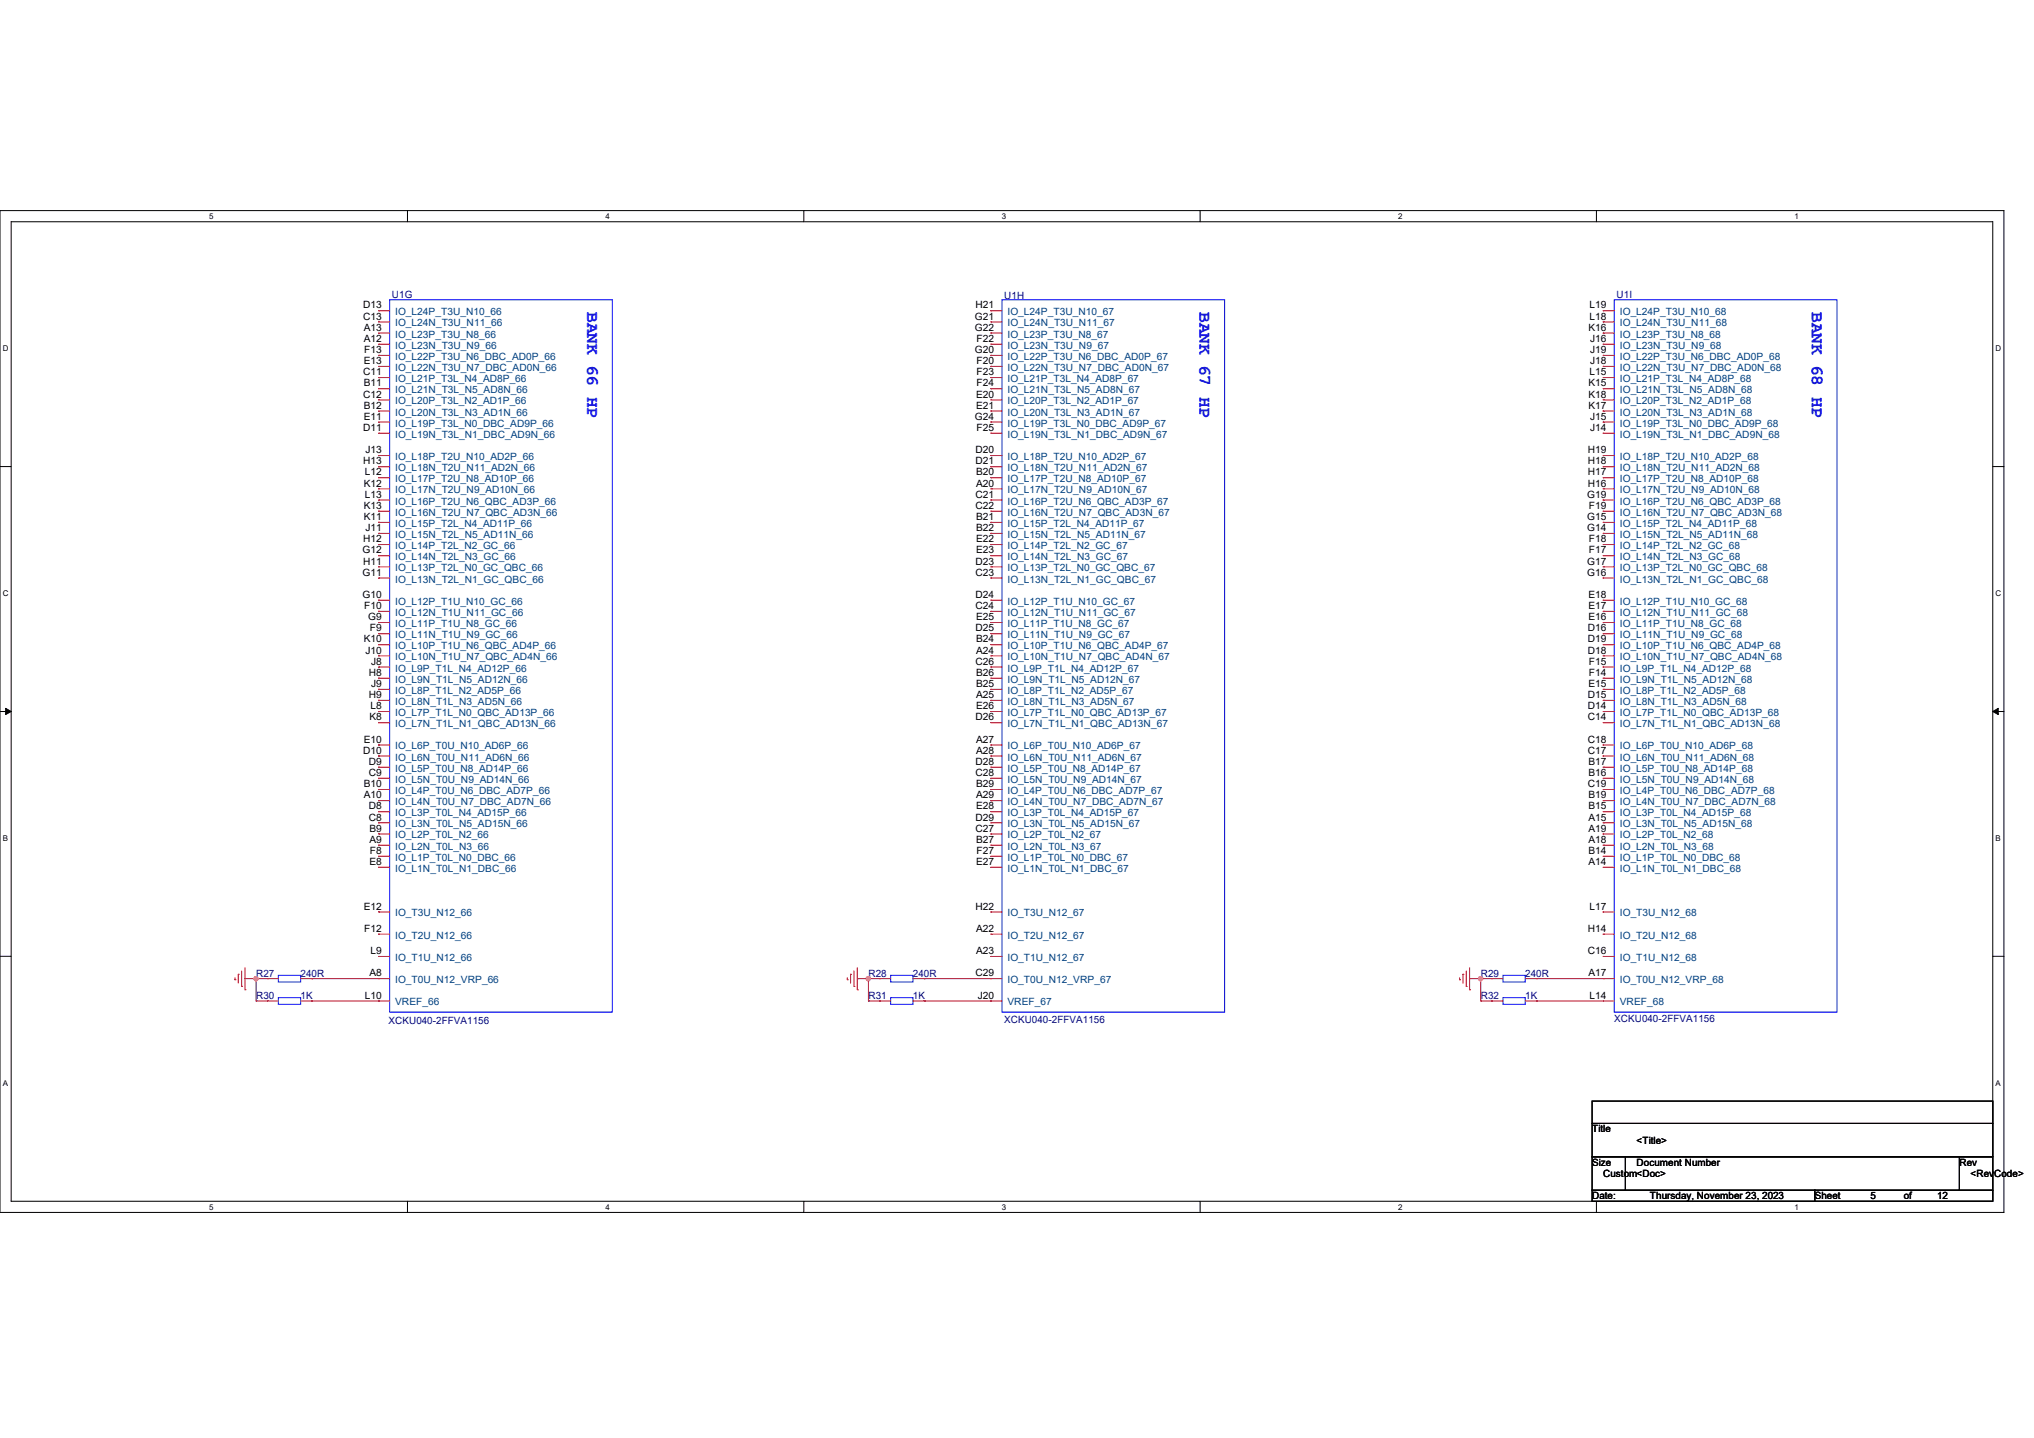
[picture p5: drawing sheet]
<svg xmlns="http://www.w3.org/2000/svg" width="297mm" height="210mm" viewBox="0 0 297 210" stroke-linecap="round" stroke-linejoin="round" font-family="sans-serif">
<defs><g id="words">
<g font-size="2.6" fill="#00f">
<text x="85.7" y="45.5" transform="rotate(90 85.7 45.5)">BANK 66 HP</text>
<text x="175.2" y="45.5" transform="rotate(90 175.2 45.5)">BANK 67 HP</text>
<text x="264.6" y="45.5" transform="rotate(90 264.6 45.5)">BANK 68 HP</text>
</g>
<g font-size="1.5">
<text x="53" y="45">D13</text>
<text x="53" y="46.7">C13</text>
<text x="142.4" y="46.7">G21</text>
<text x="142.4" y="45">H21</text>
<text x="232.1" y="45">L19</text>
<text x="232.1" y="46.7">L18</text>
<text x="53.1" y="48.3">A13</text>
<text x="53.1" y="49.9">A12</text>
<text x="53.1" y="53.2">E13</text>
<text x="53.2" y="51.6">F13</text>
<text x="142.4" y="48.3">G22</text>
<text x="142.4" y="51.6">G20</text>
<text x="142.6" y="49.9">F22</text>
<text x="142.6" y="53.2">F20</text>
<text x="231.9" y="48.3">K16</text>
<text x="232.2" y="49.9">J16</text>
<text x="232.2" y="51.6">J19</text>
<text x="232.2" y="53.2">J18</text>
<text x="53" y="54.8">C11</text>
<text x="53" y="58.1">C12</text>
<text x="53.1" y="56.4">B11</text>
<text x="53.1" y="59.7">B12</text>
<text x="142.5" y="58.1">E20</text>
<text x="142.5" y="59.7">E21</text>
<text x="142.6" y="54.8">F23</text>
<text x="142.6" y="56.4">F24</text>
<text x="231.9" y="56.4">K15</text>
<text x="231.9" y="58.1">K18</text>
<text x="231.9" y="59.7">K17</text>
<text x="232.1" y="54.8">L15</text>
<text x="53" y="62.9">D11</text>
<text x="53.1" y="61.3">E11</text>
<text x="142.4" y="61.3">G24</text>
<text x="142.6" y="62.9">F25</text>
<text x="232.2" y="61.3">J15</text>
<text x="232.2" y="62.9">J14</text>
<text x="53" y="67.8">H13</text>
<text x="53.1" y="71.1">K12</text>
<text x="53.3" y="69.4">L12</text>
<text x="53.4" y="66.2">J13</text>
<text x="142.4" y="66.2">D20</text>
<text x="142.4" y="67.8">D21</text>
<text x="142.5" y="69.4">B20</text>
<text x="142.5" y="71.1">A20</text>
<text x="231.8" y="66.2">H19</text>
<text x="231.8" y="67.8">H18</text>
<text x="231.8" y="69.4">H17</text>
<text x="231.8" y="71.1">H16</text>
<text x="53.1" y="74.3">K13</text>
<text x="53.1" y="75.9">K11</text>
<text x="53.3" y="72.7">L13</text>
<text x="53.4" y="77.6">J11</text>
<text x="142.4" y="72.7">C21</text>
<text x="142.4" y="74.3">C22</text>
<text x="142.5" y="75.9">B21</text>
<text x="142.5" y="77.6">B22</text>
<text x="231.8" y="72.7">G19</text>
<text x="231.8" y="75.9">G15</text>
<text x="231.8" y="77.6">G14</text>
<text x="232" y="74.3">F19</text>
<text x="52.9" y="80.8">G12</text>
<text x="53" y="79.2">H12</text>
<text x="53" y="82.4">H11</text>
<text x="142.4" y="82.4">D23</text>
<text x="142.5" y="79.2">E22</text>
<text x="142.5" y="80.8">E23</text>
<text x="231.8" y="82.4">G17</text>
<text x="232" y="79.2">F18</text>
<text x="232" y="80.8">F17</text>
<text x="52.9" y="84.1">G11</text>
<text x="52.9" y="87.3">G10</text>
<text x="53.2" y="88.9">F10</text>
<text x="142.4" y="84.1">C23</text>
<text x="142.4" y="87.3">D24</text>
<text x="142.4" y="88.9">C24</text>
<text x="231.8" y="84.1">G16</text>
<text x="231.9" y="87.3">E18</text>
<text x="231.9" y="88.9">E17</text>
<text x="53.1" y="93.8">K10</text>
<text x="53.4" y="95.4">J10</text>
<text x="53.8" y="90.6">G9</text>
<text x="54" y="92.2">F9</text>
<text x="142.4" y="92.2">D25</text>
<text x="142.5" y="90.6">E25</text>
<text x="142.5" y="93.8">B24</text>
<text x="142.5" y="95.4">A24</text>
<text x="231.8" y="92.2">D16</text>
<text x="231.8" y="93.8">D19</text>
<text x="231.8" y="95.4">D18</text>
<text x="231.9" y="90.6">E16</text>
<text x="53.9" y="98.7">H8</text>
<text x="53.9" y="101.9">H9</text>
<text x="54.2" y="97.1">J8</text>
<text x="54.2" y="100.3">J9</text>
<text x="142.4" y="97.1">C26</text>
<text x="142.5" y="98.7">B26</text>
<text x="142.5" y="100.3">B25</text>
<text x="142.5" y="101.9">A25</text>
<text x="231.8" y="101.9">D15</text>
<text x="231.9" y="100.3">E15</text>
<text x="232" y="97.1">F15</text>
<text x="232" y="98.7">F14</text>
<text x="53.9" y="105.2">K8</text>
<text x="54.1" y="103.6">L8</text>
<text x="142.4" y="105.2">D26</text>
<text x="142.5" y="103.6">E26</text>
<text x="231.8" y="103.6">D14</text>
<text x="231.8" y="105.2">C14</text>
<text x="53" y="110.1">D10</text>
<text x="53.1" y="108.5">E10</text>
<text x="53.9" y="111.7">D9</text>
<text x="53.9" y="113.3">C9</text>
<text x="142.4" y="111.7">D28</text>
<text x="142.4" y="113.3">C28</text>
<text x="142.5" y="108.5">A27</text>
<text x="142.5" y="110.1">A28</text>
<text x="231.8" y="108.5">C18</text>
<text x="231.8" y="110.1">C17</text>
<text x="231.9" y="111.7">B17</text>
<text x="231.9" y="113.3">B16</text>
<text x="53.1" y="115">B10</text>
<text x="53.1" y="116.6">A10</text>
<text x="53.9" y="118.2">D8</text>
<text x="53.9" y="119.8">C8</text>
<text x="142.4" y="119.8">D29</text>
<text x="142.5" y="115">B29</text>
<text x="142.5" y="116.6">A29</text>
<text x="142.5" y="118.2">E28</text>
<text x="231.8" y="115">C19</text>
<text x="231.9" y="116.6">B19</text>
<text x="231.9" y="118.2">B15</text>
<text x="231.9" y="119.8">A15</text>
<text x="53.9" y="121.5">B9</text>
<text x="53.9" y="123.1">A9</text>
<text x="54" y="124.7">F8</text>
<text x="142.4" y="121.5">C27</text>
<text x="142.5" y="123.1">B27</text>
<text x="142.6" y="124.7">F27</text>
<text x="231.9" y="121.5">A19</text>
<text x="231.9" y="123.1">A18</text>
<text x="231.9" y="124.7">B14</text>
<text x="53.9" y="126.3">E8</text>
<text x="142.5" y="126.3">E27</text>
<text x="231.9" y="126.3">A14</text>
<text x="53.1" y="132.8">E12</text>
<text x="53.2" y="136.1">F12</text>
<text x="142.4" y="132.8">H22</text>
<text x="142.5" y="136.1">A22</text>
<text x="231.8" y="136.1">H14</text>
<text x="232.1" y="132.8">L17</text>
<text x="53.9" y="142.6">A8</text>
<text x="54.1" y="139.3">L9</text>
<text x="142.4" y="142.6">C29</text>
<text x="142.5" y="139.3">A23</text>
<text x="231.8" y="139.3">C16</text>
<text x="231.9" y="142.6">A17</text>
<text x="53.3" y="145.8">L10</text>
<text x="142.8" y="145.8">J20</text>
<text x="232.1" y="145.8">L14</text>
<text x="232.5" y="165.4">Title</text>
<text x="239" y="167">&lt;Title&gt;</text>
<text x="232.5" y="170.2">Size</text>
<text x="234.1" y="171.9">Custom&lt;Doc&gt;</text>
<text x="239" y="170.2">Document Number</text>
<text x="286.1" y="170.2">Rev</text>
<text x="287.7" y="171.9">&lt;RevCode&gt;</text>
<text x="232.5" y="175.1">Date:</text>
<text x="240.9" y="175.1">Thursday, November 23, 2023</text>
<text x="265" y="175.1">Sheet</text>
<text x="273.1" y="175.1">5</text>
<text x="278" y="175.1">of</text>
<text x="282.9" y="175.1">12</text>
</g>
<g font-size="1.5" fill="#000080">
<text x="57.2" y="43.5">U1G</text>
<text x="146.6" y="43.6">U1H</text>
<text x="236.1" y="43.5">U1I</text>
<text x="37.4" y="142.6">R27</text>
<text x="43.9" y="142.6">240R</text>
<text x="126.8" y="142.6">R28</text>
<text x="133.3" y="142.6">240R</text>
<text x="216.2" y="142.6">R29</text>
<text x="222.7" y="142.6">240R</text>
<text x="37.4" y="145.9">R30</text>
<text x="43.9" y="145.9">1K</text>
<text x="56.7" y="149.6">XCKU040-2FFVA1156</text>
<text x="126.8" y="145.9">R31</text>
<text x="133.3" y="145.9">1K</text>
<text x="146.6" y="149.4">XCKU040-2FFVA1156</text>
<text x="216.2" y="145.9">R32</text>
<text x="222.7" y="145.9">1K</text>
<text x="235.7" y="149.3">XCKU040-2FFVA1156</text>
</g>
<g font-size="1.5" fill="#004080">
<text x="57.7" y="46">IO_L24P_T3U_N10_66</text>
<text x="57.7" y="47.7">IO_L24N_T3U_N11_66</text>
<text x="147.1" y="46">IO_L24P_T3U_N10_67</text>
<text x="147.1" y="47.7">IO_L24N_T3U_N11_67</text>
<text x="236.5" y="46">IO_L24P_T3U_N10_68</text>
<text x="236.5" y="47.7">IO_L24N_T3U_N11_68</text>
<text x="57.7" y="49.3">IO_L23P_T3U_N8_66</text>
<text x="57.7" y="50.9">IO_L23N_T3U_N9_66</text>
<text x="57.7" y="52.6">IO_L22P_T3U_N6_DBC_AD0P_66</text>
<text x="147.1" y="49.3">IO_L23P_T3U_N8_67</text>
<text x="147.1" y="50.9">IO_L23N_T3U_N9_67</text>
<text x="147.1" y="52.6">IO_L22P_T3U_N6_DBC_AD0P_67</text>
<text x="236.5" y="49.3">IO_L23P_T3U_N8_68</text>
<text x="236.5" y="50.9">IO_L23N_T3U_N9_68</text>
<text x="236.5" y="52.6">IO_L22P_T3U_N6_DBC_AD0P_68</text>
<text x="57.7" y="54.2">IO_L22N_T3U_N7_DBC_AD0N_66</text>
<text x="57.7" y="55.8">IO_L21P_T3L_N4_AD8P_66</text>
<text x="57.7" y="57.4">IO_L21N_T3L_N5_AD8N_66</text>
<text x="57.7" y="59.1">IO_L20P_T3L_N2_AD1P_66</text>
<text x="147.1" y="54.2">IO_L22N_T3U_N7_DBC_AD0N_67</text>
<text x="147.1" y="55.8">IO_L21P_T3L_N4_AD8P_67</text>
<text x="147.1" y="57.4">IO_L21N_T3L_N5_AD8N_67</text>
<text x="147.1" y="59.1">IO_L20P_T3L_N2_AD1P_67</text>
<text x="236.5" y="54.2">IO_L22N_T3U_N7_DBC_AD0N_68</text>
<text x="236.5" y="55.8">IO_L21P_T3L_N4_AD8P_68</text>
<text x="236.5" y="57.4">IO_L21N_T3L_N5_AD8N_68</text>
<text x="236.5" y="59.1">IO_L20P_T3L_N2_AD1P_68</text>
<text x="57.7" y="60.7">IO_L20N_T3L_N3_AD1N_66</text>
<text x="57.7" y="62.3">IO_L19P_T3L_N0_DBC_AD9P_66</text>
<text x="57.7" y="63.9">IO_L19N_T3L_N1_DBC_AD9N_66</text>
<text x="147.1" y="60.7">IO_L20N_T3L_N3_AD1N_67</text>
<text x="147.1" y="62.3">IO_L19P_T3L_N0_DBC_AD9P_67</text>
<text x="147.1" y="63.9">IO_L19N_T3L_N1_DBC_AD9N_67</text>
<text x="236.5" y="60.7">IO_L20N_T3L_N3_AD1N_68</text>
<text x="236.5" y="62.3">IO_L19P_T3L_N0_DBC_AD9P_68</text>
<text x="236.5" y="63.9">IO_L19N_T3L_N1_DBC_AD9N_68</text>
<text x="57.7" y="67.2">IO_L18P_T2U_N10_AD2P_66</text>
<text x="57.7" y="68.8">IO_L18N_T2U_N11_AD2N_66</text>
<text x="57.7" y="70.4">IO_L17P_T2U_N8_AD10P_66</text>
<text x="147.1" y="67.2">IO_L18P_T2U_N10_AD2P_67</text>
<text x="147.1" y="68.8">IO_L18N_T2U_N11_AD2N_67</text>
<text x="147.1" y="70.4">IO_L17P_T2U_N8_AD10P_67</text>
<text x="236.5" y="67.2">IO_L18P_T2U_N10_AD2P_68</text>
<text x="236.5" y="68.8">IO_L18N_T2U_N11_AD2N_68</text>
<text x="236.5" y="70.4">IO_L17P_T2U_N8_AD10P_68</text>
<text x="57.7" y="72.1">IO_L17N_T2U_N9_AD10N_66</text>
<text x="57.7" y="73.7">IO_L16P_T2U_N6_QBC_AD3P_66</text>
<text x="57.7" y="75.3">IO_L16N_T2U_N7_QBC_AD3N_66</text>
<text x="57.7" y="76.9">IO_L15P_T2L_N4_AD11P_66</text>
<text x="147.1" y="72.1">IO_L17N_T2U_N9_AD10N_67</text>
<text x="147.1" y="73.7">IO_L16P_T2U_N6_QBC_AD3P_67</text>
<text x="147.1" y="75.3">IO_L16N_T2U_N7_QBC_AD3N_67</text>
<text x="147.1" y="76.9">IO_L15P_T2L_N4_AD11P_67</text>
<text x="236.5" y="72.1">IO_L17N_T2U_N9_AD10N_68</text>
<text x="236.5" y="73.7">IO_L16P_T2U_N6_QBC_AD3P_68</text>
<text x="236.5" y="75.3">IO_L16N_T2U_N7_QBC_AD3N_68</text>
<text x="236.5" y="76.9">IO_L15P_T2L_N4_AD11P_68</text>
<text x="57.7" y="78.5">IO_L15N_T2L_N5_AD11N_66</text>
<text x="57.7" y="80.2">IO_L14P_T2L_N2_GC_66</text>
<text x="57.7" y="81.8">IO_L14N_T2L_N3_GC_66</text>
<text x="57.7" y="83.4">IO_L13P_T2L_N0_GC_QBC_66</text>
<text x="147.1" y="78.5">IO_L15N_T2L_N5_AD11N_67</text>
<text x="147.1" y="80.2">IO_L14P_T2L_N2_GC_67</text>
<text x="147.1" y="81.8">IO_L14N_T2L_N3_GC_67</text>
<text x="147.1" y="83.4">IO_L13P_T2L_N0_GC_QBC_67</text>
<text x="236.5" y="78.5">IO_L15N_T2L_N5_AD11N_68</text>
<text x="236.5" y="80.2">IO_L14P_T2L_N2_GC_68</text>
<text x="236.5" y="81.8">IO_L14N_T2L_N3_GC_68</text>
<text x="236.5" y="83.4">IO_L13P_T2L_N0_GC_QBC_68</text>
<text x="57.7" y="85.1">IO_L13N_T2L_N1_GC_QBC_66</text>
<text x="57.7" y="88.3">IO_L12P_T1U_N10_GC_66</text>
<text x="57.7" y="89.9">IO_L12N_T1U_N11_GC_66</text>
<text x="147.1" y="85.1">IO_L13N_T2L_N1_GC_QBC_67</text>
<text x="147.1" y="88.3">IO_L12P_T1U_N10_GC_67</text>
<text x="147.1" y="89.9">IO_L12N_T1U_N11_GC_67</text>
<text x="236.5" y="85.1">IO_L13N_T2L_N1_GC_QBC_68</text>
<text x="236.5" y="88.3">IO_L12P_T1U_N10_GC_68</text>
<text x="236.5" y="89.9">IO_L12N_T1U_N11_GC_68</text>
<text x="57.7" y="91.6">IO_L11P_T1U_N8_GC_66</text>
<text x="57.7" y="93.2">IO_L11N_T1U_N9_GC_66</text>
<text x="57.7" y="94.8">IO_L10P_T1U_N6_QBC_AD4P_66</text>
<text x="147.1" y="91.6">IO_L11P_T1U_N8_GC_67</text>
<text x="147.1" y="93.2">IO_L11N_T1U_N9_GC_67</text>
<text x="147.1" y="94.8">IO_L10P_T1U_N6_QBC_AD4P_67</text>
<text x="236.5" y="91.6">IO_L11P_T1U_N8_GC_68</text>
<text x="236.5" y="93.2">IO_L11N_T1U_N9_GC_68</text>
<text x="236.5" y="94.8">IO_L10P_T1U_N6_QBC_AD4P_68</text>
<text x="57.7" y="96.4">IO_L10N_T1U_N7_QBC_AD4N_66</text>
<text x="57.7" y="98.1">IO_L9P_T1L_N4_AD12P_66</text>
<text x="57.7" y="99.7">IO_L9N_T1L_N5_AD12N_66</text>
<text x="57.7" y="101.3">IO_L8P_T1L_N2_AD5P_66</text>
<text x="147.1" y="96.4">IO_L10N_T1U_N7_QBC_AD4N_67</text>
<text x="147.1" y="98.1">IO_L9P_T1L_N4_AD12P_67</text>
<text x="147.1" y="99.7">IO_L9N_T1L_N5_AD12N_67</text>
<text x="147.1" y="101.3">IO_L8P_T1L_N2_AD5P_67</text>
<text x="236.5" y="96.4">IO_L10N_T1U_N7_QBC_AD4N_68</text>
<text x="236.5" y="98.1">IO_L9P_T1L_N4_AD12P_68</text>
<text x="236.5" y="99.7">IO_L9N_T1L_N5_AD12N_68</text>
<text x="236.5" y="101.3">IO_L8P_T1L_N2_AD5P_68</text>
<text x="57.7" y="102.9">IO_L8N_T1L_N3_AD5N_66</text>
<text x="57.7" y="104.6">IO_L7P_T1L_N0_QBC_AD13P_66</text>
<text x="57.7" y="106.2">IO_L7N_T1L_N1_QBC_AD13N_66</text>
<text x="147.1" y="102.9">IO_L8N_T1L_N3_AD5N_67</text>
<text x="147.1" y="104.6">IO_L7P_T1L_N0_QBC_AD13P_67</text>
<text x="147.1" y="106.2">IO_L7N_T1L_N1_QBC_AD13N_67</text>
<text x="236.5" y="102.9">IO_L8N_T1L_N3_AD5N_68</text>
<text x="236.5" y="104.6">IO_L7P_T1L_N0_QBC_AD13P_68</text>
<text x="236.5" y="106.2">IO_L7N_T1L_N1_QBC_AD13N_68</text>
<text x="57.7" y="109.5">IO_L6P_T0U_N10_AD6P_66</text>
<text x="57.7" y="111.1">IO_L6N_T0U_N11_AD6N_66</text>
<text x="57.7" y="112.7">IO_L5P_T0U_N8_AD14P_66</text>
<text x="147.1" y="109.5">IO_L6P_T0U_N10_AD6P_67</text>
<text x="147.1" y="111.1">IO_L6N_T0U_N11_AD6N_67</text>
<text x="147.1" y="112.7">IO_L5P_T0U_N8_AD14P_67</text>
<text x="236.5" y="109.5">IO_L6P_T0U_N10_AD6P_68</text>
<text x="236.5" y="111.1">IO_L6N_T0U_N11_AD6N_68</text>
<text x="236.5" y="112.7">IO_L5P_T0U_N8_AD14P_68</text>
<text x="57.7" y="114.3">IO_L5N_T0U_N9_AD14N_66</text>
<text x="57.7" y="116">IO_L4P_T0U_N6_DBC_AD7P_66</text>
<text x="57.7" y="117.6">IO_L4N_T0U_N7_DBC_AD7N_66</text>
<text x="57.7" y="119.2">IO_L3P_T0L_N4_AD15P_66</text>
<text x="147.1" y="114.3">IO_L5N_T0U_N9_AD14N_67</text>
<text x="147.1" y="116">IO_L4P_T0U_N6_DBC_AD7P_67</text>
<text x="147.1" y="117.6">IO_L4N_T0U_N7_DBC_AD7N_67</text>
<text x="147.1" y="119.2">IO_L3P_T0L_N4_AD15P_67</text>
<text x="236.5" y="114.3">IO_L5N_T0U_N9_AD14N_68</text>
<text x="236.5" y="116">IO_L4P_T0U_N6_DBC_AD7P_68</text>
<text x="236.5" y="117.6">IO_L4N_T0U_N7_DBC_AD7N_68</text>
<text x="236.5" y="119.2">IO_L3P_T0L_N4_AD15P_68</text>
<text x="57.7" y="120.8">IO_L3N_T0L_N5_AD15N_66</text>
<text x="57.7" y="122.4">IO_L2P_T0L_N2_66</text>
<text x="57.7" y="124.1">IO_L2N_T0L_N3_66</text>
<text x="57.7" y="125.7">IO_L1P_T0L_N0_DBC_66</text>
<text x="147.1" y="120.8">IO_L3N_T0L_N5_AD15N_67</text>
<text x="147.1" y="122.4">IO_L2P_T0L_N2_67</text>
<text x="147.1" y="124.1">IO_L2N_T0L_N3_67</text>
<text x="147.1" y="125.7">IO_L1P_T0L_N0_DBC_67</text>
<text x="236.5" y="120.8">IO_L3N_T0L_N5_AD15N_68</text>
<text x="236.5" y="122.4">IO_L2P_T0L_N2_68</text>
<text x="236.5" y="124.1">IO_L2N_T0L_N3_68</text>
<text x="236.5" y="125.7">IO_L1P_T0L_N0_DBC_68</text>
<text x="57.7" y="127.3">IO_L1N_T0L_N1_DBC_66</text>
<text x="147.1" y="127.3">IO_L1N_T0L_N1_DBC_67</text>
<text x="236.5" y="127.3">IO_L1N_T0L_N1_DBC_68</text>
<text x="57.7" y="133.8">IO_T3U_N12_66</text>
<text x="57.7" y="137.1">IO_T2U_N12_66</text>
<text x="147.1" y="133.8">IO_T3U_N12_67</text>
<text x="147.1" y="137.1">IO_T2U_N12_67</text>
<text x="236.5" y="133.8">IO_T3U_N12_68</text>
<text x="236.5" y="137.1">IO_T2U_N12_68</text>
<text x="57.7" y="140.3">IO_T1U_N12_66</text>
<text x="57.7" y="143.6">IO_T0U_N12_VRP_66</text>
<text x="147.1" y="140.3">IO_T1U_N12_67</text>
<text x="147.1" y="143.6">IO_T0U_N12_VRP_67</text>
<text x="236.5" y="140.3">IO_T1U_N12_68</text>
<text x="236.5" y="143.6">IO_T0U_N12_VRP_68</text>
<text x="57.7" y="146.8">VREF_66</text>
<text x="147.1" y="146.8">VREF_67</text>
<text x="236.5" y="146.8">VREF_68</text>
</g>
<g font-size="1.2">
<text x="30.6" y="32">5</text>
<text x="88.4" y="32">4</text>
<text x="146.3" y="32">3</text>
<text x="204.2" y="32">2</text>
<text x="262" y="32">1</text>
<text x=".4" y="51.3">D</text>
<text x="291.4" y="51.3">D</text>
<text x=".4" y="87">C</text>
<text x="291.4" y="87">C</text>
<text x=".4" y="122.8">B</text>
<text x="291.4" y="122.8">B</text>
<text x=".4" y="158.6">A</text>
<text x="291.4" y="158.6">A</text>
<text x="30.6" y="176.7">5</text>
<text x="88.4" y="176.7">4</text>
<text x="146.3" y="176.7">3</text>
<text x="204.2" y="176.7">2</text>
<text x="262" y="176.7">1</text>
</g>
</g></defs>
<path d="M0 30.8h292.6v146.3h-292.6zM1.6 32.4h289.4v143h-289.4z" fill="none" stroke="#000" stroke-width=".15"/>
<g fill="#fff">
<path d="M30.6 30.9h.6v1.3h-.6z"/>
<path d="M30.6 175.6h.6v1.3h-.6z"/>
</g>
<path d="M59.5 30.8v1.6M59.5 175.4v1.7" fill="none" stroke="#000" stroke-width=".15"/>
<g fill="#fff">
<path d="M88.4 30.9h.7v1.3h-.7z"/>
<path d="M88.4 175.6h.7v1.3h-.7z"/>
</g>
<path d="M117.4 30.8v1.6M117.4 175.4v1.7" fill="none" stroke="#000" stroke-width=".15"/>
<g fill="#fff">
<path d="M146.3 30.9h.6v1.3h-.6z"/>
<path d="M146.3 175.6h.6v1.3h-.6z"/>
</g>
<path d="M175.2 30.8v1.6M175.2 175.4v1.7" fill="none" stroke="#000" stroke-width=".15"/>
<g fill="#fff">
<path d="M204.2 30.9h.6v1.3h-.6z"/>
<path d="M204.2 175.6h.6v1.3h-.6z"/>
</g>
<path d="M233.1 30.8v1.6M233.1 175.4v1.7" fill="none" stroke="#000" stroke-width=".15"/>
<g fill="#fff">
<path d="M262 30.9h.7v1.3h-.7z"/>
<path d="M262 175.6h.7v1.3h-.7z"/>
<path d="M.4 50.2h.8v1.3h-.8z"/>
<path d="M291.4 50.2h.8v1.3h-.8z"/>
<path d="M.4 86h.8v1.3h-.8z"/>
<path d="M291.4 86h.8v1.3h-.8z"/>
</g>
<path d="M0 68.1h1.6M291 68.1h1.6" fill="none" stroke="#000" stroke-width=".15"/>
<g fill="#fff">
<path d="M.4 121.8h.8v1.3h-.8z"/>
<path d="M291.4 121.8h.8v1.3h-.8z"/>
</g>
<path d="M0 103.9h1.6M291 103.9h1.6" fill="none" stroke="#000" stroke-width=".15"/>
<path d="M.8 103.4l.8 .5-.8 .5zM291 103.9l.8-.5v1z" fill="#000" stroke="#000" stroke-width=".15"/>
<g fill="#fff">
<path d="M.4 157.5h.8v1.3h-.8z"/>
<path d="M291.4 157.5h.8v1.3h-.8z"/>
</g>
<path d="M0 139.7h1.6M291 139.7h1.6M232.5 160.8h58.5v3.3h-58.5zM232.5 164.1h58.5v4.8h-58.5zM232.5 168.9h4.8v4.9h-4.8zM232.5 173.8h32.5v1.6h-32.5zM237.3 168.9h48.8v4.9h-48.8zM265 173.8h26v1.6h-26zM286.1 168.9h4.9v4.9h-4.9z" fill="none" stroke="#000" stroke-width=".15"/>
<g fill="none" stroke="#f00" stroke-width=".15">
<path d="M55.3 45.4h.1M55.3 47h.1M55.3 48.6h.1M55.3 50.3h.1M55.3 51.9h.1M55.3 53.5h.1M55.3 55.1h.1M55.3 56.8h.1M55.3 58.4h.1M55.3 45.4h1.6M55.3 47h1.6M55.3 48.6h1.6"/>
<path d="M55.3 50.3h1.6M55.3 51.9h1.6M55.3 53.5h1.6M55.3 55.1h1.6M55.3 56.8h1.6M55.3 58.4h1.6M144.7 45.4h.1M144.7 47h.1M144.7 48.6h.1M144.7 50.3h.1M144.7 51.9h.1M144.7 53.5h.1"/>
<path d="M144.7 55.1h.1M144.7 56.8h.1M144.7 58.4h.1M144.7 45.4h1.6M144.7 47h1.6M144.7 48.6h1.6M144.7 50.3h1.6M144.7 51.9h1.6M144.7 53.5h1.6M144.7 55.1h1.6M144.7 56.8h1.6M144.7 58.4h1.6"/>
<path d="M234.1 45.4h.1M234.1 47h.1M234.1 48.6h.1M234.1 50.3h.1M234.1 51.9h.1M234.1 53.5h.1M234.1 55.1h.1M234.1 56.8h.1M234.1 58.4h.1M234.1 45.4h1.6M234.1 47h1.6M234.1 48.6h1.6"/>
<path d="M234.1 50.3h1.6M234.1 51.9h1.6M234.1 53.5h1.6M234.1 55.1h1.6M234.1 56.8h1.6M234.1 58.4h1.6M55.3 60h.1M55.3 61.6h.1M55.3 63.3h.1M55.3 66.5h.1M55.3 68.2h.1M55.3 69.8h.1"/>
<path d="M55.3 71.4h.1M55.3 73h.1M55.3 74.7h.1M55.3 76.3h.1M55.3 77.9h.1M55.3 79.5h.1M55.3 60h1.6M55.3 61.6h1.6M55.3 63.3h1.6M55.3 66.5h1.6M55.3 68.2h1.6M55.3 69.8h1.6"/>
<path d="M55.3 71.4h1.6M55.3 73h1.6M55.3 74.7h1.6M55.3 76.3h1.6M55.3 77.9h1.6M55.3 79.5h1.6M144.7 60h.1M144.7 61.6h.1M144.7 63.3h.1M144.7 66.5h.1M144.7 68.2h.1M144.7 69.8h.1"/>
<path d="M144.7 71.4h.1M144.7 73h.1M144.7 74.7h.1M144.7 76.3h.1M144.7 77.9h.1M144.7 79.5h.1M144.7 60h1.6M144.7 61.6h1.6M144.7 63.3h1.6M144.7 66.5h1.6M144.7 68.2h1.6M144.7 69.8h1.6"/>
<path d="M144.7 71.4h1.6M144.7 73h1.6M144.7 74.7h1.6M144.7 76.3h1.6M144.7 77.9h1.6M144.7 79.5h1.6M234.1 60h.1M234.1 61.6h.1M234.1 63.3h.1M234.1 66.5h.1M234.1 68.2h.1M234.1 69.8h.1"/>
<path d="M234.1 71.4h.1M234.1 73h.1M234.1 74.7h.1M234.1 76.3h.1M234.1 77.9h.1M234.1 79.5h.1M234.1 60h1.6M234.1 61.6h1.6M234.1 63.3h1.6M234.1 66.5h1.6M234.1 68.2h1.6M234.1 69.8h1.6"/>
<path d="M234.1 71.4h1.6M234.1 73h1.6M234.1 74.7h1.6M234.1 76.3h1.6M234.1 77.9h1.6M234.1 79.5h1.6M55.3 81.2h.1M55.3 82.8h.1M55.3 84.4h.1M55.3 87.7h.1M55.3 89.3h.1M55.3 90.9h.1"/>
<path d="M55.3 92.5h.1M55.3 94.1h.1M55.3 95.8h.1M55.3 97.4h.1M55.3 99h.1M55.3 81.2h1.6M55.3 82.8h1.6M55.3 84.4h1.6M55.3 87.7h1.6M55.3 89.3h1.6M55.3 90.9h1.6M55.3 92.5h1.6"/>
<path d="M55.3 94.1h1.6M55.3 95.8h1.6M55.3 97.4h1.6M55.3 99h1.6M144.7 81.2h.1M144.7 82.8h.1M144.7 84.4h.1M144.7 87.7h.1M144.7 89.3h.1M144.7 90.9h.1M144.7 92.5h.1M144.7 94.1h.1"/>
<path d="M144.7 95.8h.1M144.7 97.4h.1M144.7 99h.1M144.7 81.2h1.6M144.7 82.8h1.6M144.7 84.4h1.6M144.7 87.7h1.6M144.7 89.3h1.6M144.7 90.9h1.6M144.7 92.5h1.6M144.7 94.1h1.6M144.7 95.8h1.6"/>
<path d="M144.7 97.4h1.6M144.7 99h1.6M234.1 81.2h.1M234.1 82.8h.1M234.1 84.4h.1M234.1 87.7h.1M234.1 89.3h.1M234.1 90.9h.1M234.1 92.5h.1M234.1 94.1h.1M234.1 95.8h.1M234.1 97.4h.1"/>
<path d="M234.1 99h.1M234.1 81.2h1.6M234.1 82.8h1.6M234.1 84.4h1.6M234.1 87.7h1.6M234.1 89.3h1.6M234.1 90.9h1.6M234.1 92.5h1.6M234.1 94.1h1.6M234.1 95.8h1.6M234.1 97.4h1.6M234.1 99h1.6"/>
<path d="M55.3 100.7h.1M55.3 102.3h.1M55.3 103.9h.1M55.3 105.5h.1M55.3 108.8h.1M55.3 110.4h.1M55.3 112h.1M55.3 113.7h.1M55.3 115.3h.1M55.3 116.9h.1M55.3 118.5h.1M55.3 100.7h1.6"/>
<path d="M55.3 102.3h1.6M55.3 103.9h1.6M55.3 105.5h1.6M55.3 108.8h1.6M55.3 110.4h1.6M55.3 112h1.6M55.3 113.7h1.6M55.3 115.3h1.6M55.3 116.9h1.6M55.3 118.5h1.6M144.7 100.7h.1M144.7 102.3h.1"/>
<path d="M144.7 103.9h.1M144.7 105.5h.1M144.7 108.8h.1M144.7 110.4h.1M144.7 112h.1M144.7 113.7h.1M144.7 115.3h.1M144.7 116.9h.1M144.7 118.5h.1M144.7 100.7h1.6M144.7 102.3h1.6M144.7 103.9h1.6"/>
<path d="M144.7 105.5h1.6M144.7 108.8h1.6M144.7 110.4h1.6M144.7 112h1.6M144.7 113.7h1.6M144.7 115.3h1.6M144.7 116.9h1.6M144.7 118.5h1.6M234.1 100.7h.1M234.1 102.3h.1M234.1 103.9h.1M234.1 105.5h.1"/>
<path d="M234.1 108.8h.1M234.1 110.4h.1M234.1 112h.1M234.1 113.7h.1M234.1 115.3h.1M234.1 116.9h.1M234.1 118.5h.1M234.1 100.7h1.6M234.1 102.3h1.6M234.1 103.9h1.6M234.1 105.5h1.6M234.1 108.8h1.6"/>
<path d="M234.1 110.4h1.6M234.1 112h1.6M234.1 113.7h1.6M234.1 115.3h1.6M234.1 116.9h1.6M234.1 118.5h1.6M55.3 120.2h.1M55.3 121.8h.1M55.3 123.4h.1M55.3 125.1h.1M55.3 126.7h.1M55.3 133.2h.1"/>
<path d="M55.3 136.4h.1M55.3 139.7h.1M55.3 120.2h1.6M55.3 121.8h1.6M55.3 123.4h1.6M55.3 125.1h1.6M55.3 126.7h1.6M55.3 133.2h1.6M55.3 136.4h1.6M55.3 139.7h1.6M144.7 120.2h.1M144.7 121.8h.1"/>
<path d="M144.7 123.4h.1M144.7 125.1h.1M144.7 126.7h.1M144.7 133.2h.1M144.7 136.4h.1M144.7 139.7h.1M144.7 120.2h1.6M144.7 121.8h1.6M144.7 123.4h1.6M144.7 125.1h1.6M144.7 126.7h1.6M144.7 133.2h1.6"/>
<path d="M144.7 136.4h1.6M144.7 139.7h1.6M234.1 120.2h.1M234.1 121.8h.1M234.1 123.4h.1M234.1 125.1h.1M234.1 126.7h.1M234.1 133.2h.1M234.1 136.4h.1M234.1 139.7h.1M234.1 120.2h1.6M234.1 121.8h1.6"/>
<path d="M234.1 123.4h1.6M234.1 125.1h1.6M234.1 126.7h1.6M234.1 133.2h1.6M234.1 136.4h1.6M234.1 139.7h1.6M34.3 143.1h.1M34.3 142.8v.3M34.8 142.3h.1M34.8 142.3v1.3M35.3 144.1h.1M35.3 141.8v2.3"/>
<path d="M35.8 144.5h.1M35.8 141.3v3.2M39 142.9h.1M39 146.2h.1M39 146.2h1.6M39 142.9h1.6M43.9 146.2h1.6M43.9 142.9h1.6M45.5 142.9h.1M45.5 146.2h.1M55.3 142.9h.1M55.3 146.2h.1"/>
<path d="M55.3 146.2h1.6M55.3 142.9h1.6M123.7 143.1h.1M123.7 142.8v.3M124.2 142.3h.1M124.2 142.3v1.3M124.7 144.1h.1M124.7 141.8v2.3M125.2 144.5h.1M125.2 141.3v3.2M128.4 146.2h.1M128.4 142.9h.1"/>
<path d="M128.4 146.2h1.6M128.4 142.9h1.6M133.3 146.2h1.6M133.3 142.9h1.6M134.9 146.2h.1M134.9 142.9h.1M144.7 142.9h.1M144.7 146.2h.1M144.7 146.2h1.6M144.7 142.9h1.6M213.1 143.1h.1M213.1 142.8v.3"/>
<path d="M213.6 142.3h.1M213.6 142.3v1.3M214.1 144.1h.1M214.1 141.8v2.3M214.6 144.5h.1M214.6 141.3v3.2M217.8 142.9h.1M217.8 146.2h.1M217.8 146.2h1.7M217.8 142.9h1.7M222.7 146.2h1.6M222.7 142.9h1.6"/>
<path d="M224.3 142.9h.1M224.3 146.2h.1M234.1 142.9h.1M234.1 146.2h.1M234.1 146.2h1.6M234.1 142.9h1.6"/>
</g>
<path d="M56.9 43.8h32.5v104h-32.5zM146.3 43.8h32.5v104h-32.5zM235.7 43.8h32.5v104h-32.5zM40.6 142.4h3.3v1h-3.3zM40.6 145.7h3.3v1h-3.3zM130 145.7h3.3v1h-3.3zM130 142.4h3.3v1h-3.3zM219.5 142.4h3.2v1h-3.2zM219.5 145.7h3.2v1h-3.2z" fill="none" stroke="#00f" stroke-width=".15"/>
<g fill="none" stroke="#800040" stroke-width=".15">
<path d="M35.8 142.9h.1M35.8 142.9h3.2M37.4 142.9h.1M37.4 146.2h.1M37.4 142.9v3.3M37.4 146.2h1.6M45.5 142.9h.1M45.5 146.2h.1M45.5 142.9h9.8M45.5 146.2h9.8M125.2 142.9h.1M125.2 142.9h3.2"/>
<path d="M126.8 142.9h.1M126.8 146.2h.1M126.8 146.2h1.6M126.8 142.9v3.3M134.9 142.9h.1M134.9 146.2h.1M134.9 142.9h9.8M134.9 146.2h9.8M214.6 142.9h.1M214.6 142.9h3.2M216.2 142.9h.1M216.2 146.2h.1"/>
<path d="M216.2 146.2h1.6M216.2 142.9v3.3M224.3 142.9h.1M224.3 146.2h.1M224.3 142.9h9.8M224.3 146.2h9.8"/>
</g>
<g fill="#f0f" stroke="#f0f" stroke-width=".15">
<circle cx="37.4" cy="142.9" r=".32"/>
<circle cx="126.8" cy="142.9" r=".32"/>
<circle cx="216.2" cy="142.9" r=".32"/>
</g>
<use href="#words"/>
</svg>
